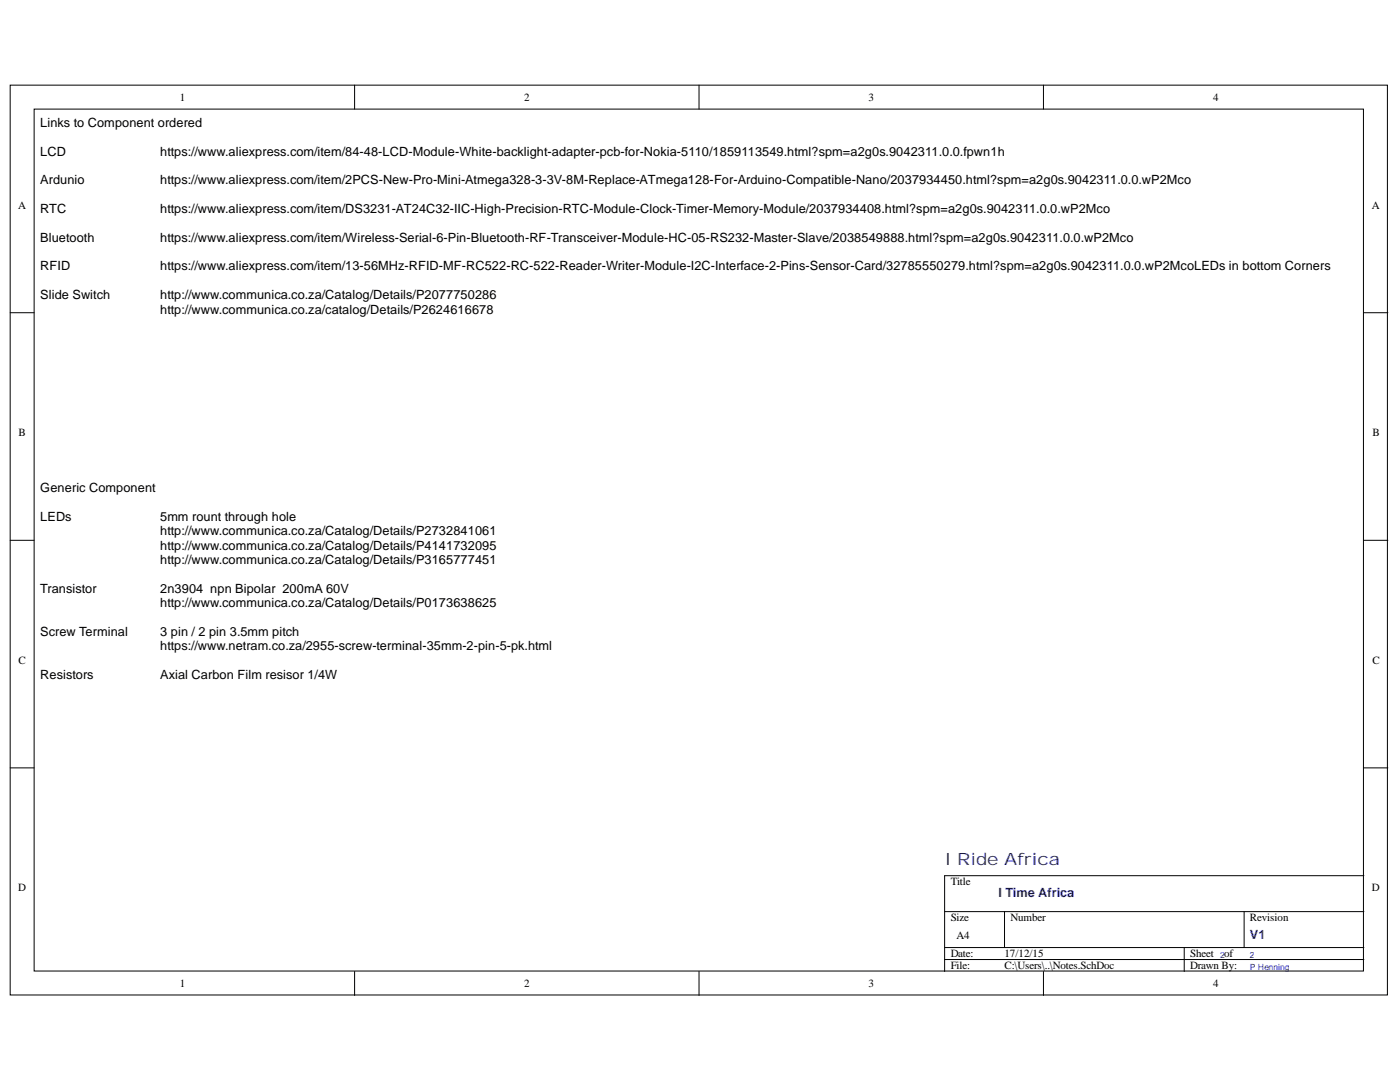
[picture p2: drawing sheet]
<svg xmlns="http://www.w3.org/2000/svg" width="279mm" height="216mm" viewBox="0 0 279 216" stroke-linecap="round" stroke-linejoin="round" font-family="sans-serif">
<defs><g id="words">
<text font-size="3.4" fill="#0000bf" x="188.5" y="172.5">I Ride Africa</text>
<g font-size="2.5">
<text x="8" y="25.3">Links to Component ordered</text>
<text x="8" y="31">LCD</text>
<text x="32" y="31">https://www.aliexpress.com/item/84-48-LCD-Module-White-backlight-adapter-pcb-for-Nokia-5110/1859113549.html?spm=a2g0s.9042311.0.0.fpwn1h</text>
<text x="8" y="36.8">Ardunio</text>
<text x="32" y="36.8">https://www.aliexpress.com/item/2PCS-New-Pro-Mini-Atmega328-3-3V-8M-Replace-ATmega128-For-Arduino-Compatible-Nano/2037934450.html?spm=a2g0s.9042311.0.0.wP2Mco</text>
<text x="8" y="42.5">RTC</text>
<text x="32" y="42.5">https://www.aliexpress.com/item/DS3231-AT24C32-IIC-High-Precision-RTC-Module-Clock-Timer-Memory-Module/2037934408.html?spm=a2g0s.9042311.0.0.wP2Mco</text>
<text x="8" y="48.2">Bluetooth</text>
<text x="8" y="53.9">RFID</text>
<text x="32" y="48.2">https://www.aliexpress.com/item/Wireless-Serial-6-Pin-Bluetooth-RF-Transceiver-Module-HC-05-RS232-Master-Slave/2038549888.html?spm=a2g0s.9042311.0.0.wP2Mco</text>
<text x="32" y="53.9">https://www.aliexpress.com/item/13-56MHz-RFID-MF-RC522-RC-522-Reader-Writer-Module-I2C-Interface-2-Pins-Sensor-Card/32785550279.html?spm=a2g0s.9042311.0.0.wP2McoLEDs in bottom Corners</text>
<text x="8" y="59.7">Slide Switch</text>
<text x="32" y="59.7">http://www.communica.co.za/Catalog/Details/P2077750286</text>
<text x="32" y="62.6">http://www.communica.co.za/catalog/Details/P2624616678</text>
<text x="8" y="98.2">Generic Component</text>
<text x="8" y="103.9">LEDs</text>
<text x="32" y="103.9">5mm rount through hole</text>
<text x="32" y="106.8">http://www.communica.co.za/Catalog/Details/P2732841061</text>
<text x="32" y="109.7">http://www.communica.co.za/Catalog/Details/P4141732095</text>
<text x="32" y="112.6">http://www.communica.co.za/Catalog/Details/P3165777451</text>
<text x="8" y="118.3">Transistor</text>
<text x="32" y="118.3">2n3904 npn Bipolar 200mA 60V</text>
<text x="32" y="121.1">http://www.communica.co.za/Catalog/Details/P0173638625</text>
<text x="8" y="126.8">Screw Terminal</text>
<text x="32" y="126.8">3 pin / 2 pin 3.5mm pitch</text>
<text x="32" y="129.7">https://www.netram.co.za/2955-screw-terminal-35mm-2-pin-5-pk.html</text>
<text x="8" y="135.5">Resistors</text>
<text x="32" y="135.5">Axial Carbon Film resisor 1/4W</text>
</g>
<g font-size="2.5" fill="#0000bf">
<text x="199.3" y="178.9">I Time Africa</text>
<text x="249.4" y="187.3">V1</text>
</g>
<g font-size="2.2">
<text x="35.9" y="20.1">1</text>
<text x="104.6" y="20.1">2</text>
<text x="173.3" y="20.1">3</text>
<text x="242.1" y="20.1">4</text>
<text x="3.6" y="41.6">A</text>
<text x="273.8" y="41.6">A</text>
<text x="3.7" y="87">B</text>
<text x="273.9" y="87">B</text>
<text x="3.7" y="132.4">C</text>
<text x="273.9" y="132.4">C</text>
<text x="3.6" y="177.8">D</text>
<text x="189.7" y="176.6">Title</text>
<text x="273.8" y="177.8">D</text>
<text x="189.7" y="183.8">Size</text>
<text x="201.7" y="183.8">Number</text>
<text x="249.4" y="183.8">Revision</text>
<text x="189.7" y="191">Date:</text>
<text x="190.9" y="187.4">A4</text>
<text x="200.5" y="191">17/12/15</text>
<text x="237.5" y="191">Sheet</text>
<text x="244.3" y="191">of</text>
<text x="35.9" y="196.9">1</text>
<text x="104.6" y="196.9">2</text>
<text x="173.3" y="196.9">3</text>
<text x="189.7" y="193.4">File:</text>
<text x="200.5" y="193.4">C:\Users\..\Notes.SchDoc</text>
<text x="237.5" y="193.4">Drawn By:</text>
<text x="242.1" y="196.9">4</text>
</g>
<g font-size="1.7" fill="#0000bf">
<text x="243.5" y="191.1">2</text>
<text x="249.4" y="191.1">2</text>
<text x="249.4" y="193.5">P Henning</text>
</g>
</g></defs>
<g fill="#fff" stroke="#000" stroke-width=".2">
<path d="M2 17h274.9v181.5h-274.9z"/>
<path d="M6.8 21.8h265.3v172h-265.3z"/>
</g>
<g fill="none" stroke="#000" stroke-width=".2">
<path d="M70.8 17v4.8M139.5 17v4.8M208.2 17v4.8M2 62.4h4.8M272.2 62.4h4.8M2 107.8h4.8M272.2 107.8h4.8M2 153.2h4.8M272.2 153.2h4.8M272.2 174.7h-83.7v19.2M70.8 193.9v4.7M139.5 193.9v4.7"/>
<path d="M188.5 181.9h83.7M188.5 189.1h83.7M188.5 191.5h83.7M200.5 181.9v7.2M208.2 193.9v4.7M236.3 189.1v4.8M248.3 181.9v7.2"/>
</g>
<g fill="#fff" stroke="#fff" stroke-width=".2">
<path d="M8 23h261.7v71.6h-261.7z"/>
<path d="M8 95.9h261.7v71.6h-261.7z"/>
</g>
<use href="#words"/>
</svg>
